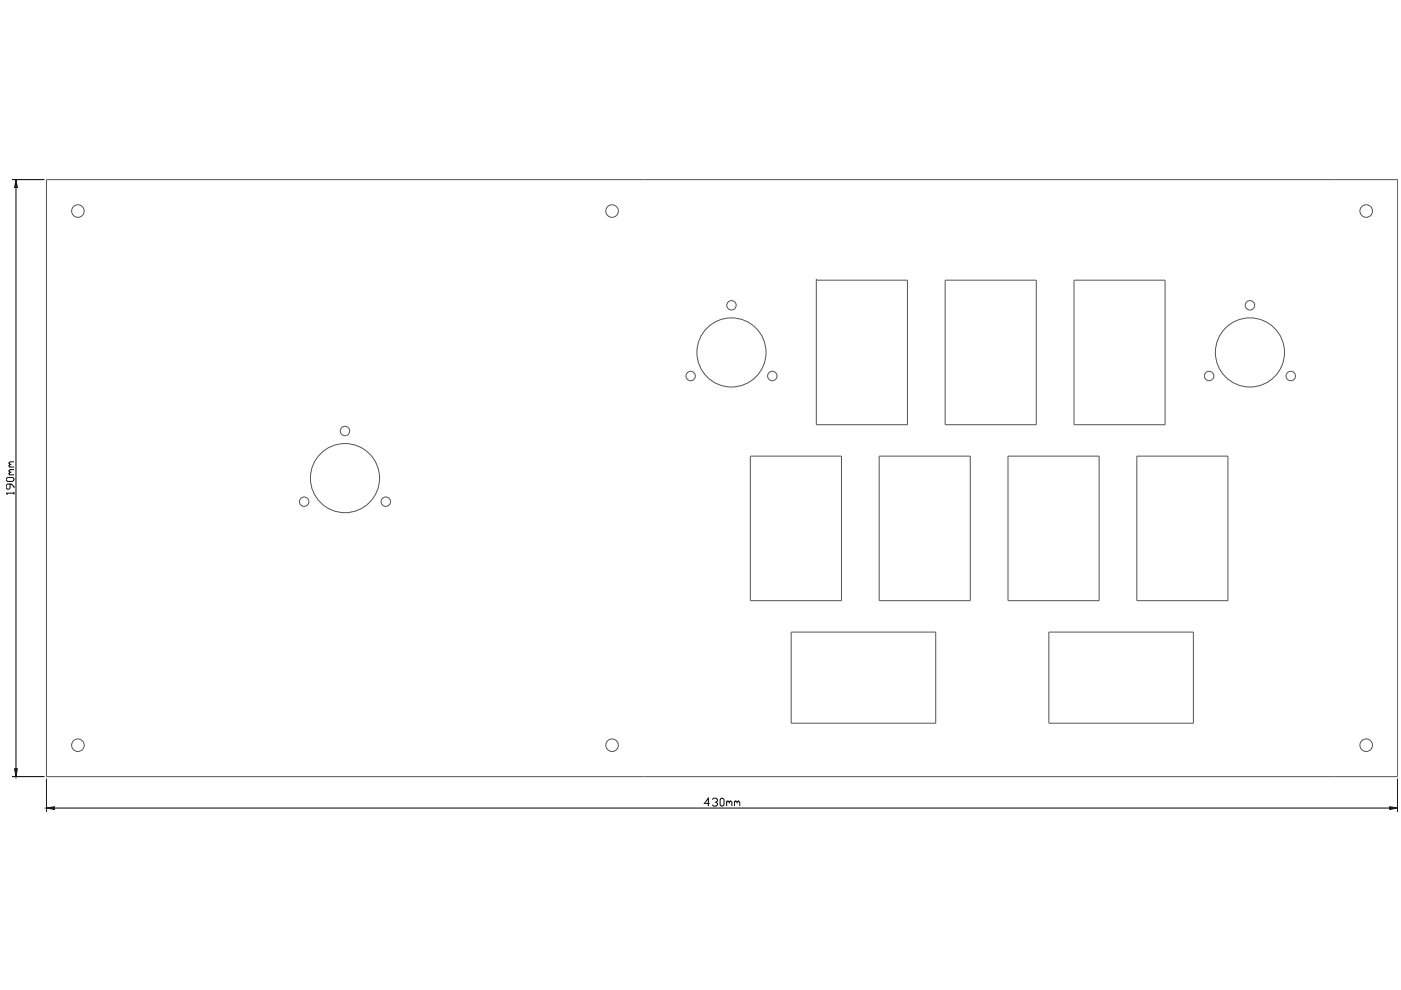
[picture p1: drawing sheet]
<svg xmlns="http://www.w3.org/2000/svg" width="297mm" height="210mm" viewBox="0 0 297 210" stroke-linecap="round" stroke-linejoin="round" font-family="sans-serif">
<!-- layer: cut -->
<g fill="none" stroke="#545454" stroke-width=".21">
<path d="M9.9 38.1h286.4v126.6h-286.4zM173.1 59.4h.1M173.1 59.4h19.3v30.6h-19.3zM200.4 59.4h19.3v30.6h-19.3zM227.7 59.4h19.3v30.6h-19.3zM159.1 96.7h19.3v30.7h-19.3zM186.4 96.7h19.3v30.7h-19.3zM213.7 96.7h19.3v30.7h-19.3zM241 96.7h19.3v30.7h-19.3zM167.7 134h30.7v19.3h-30.7zM222.4 134h30.6v19.3h-30.6z"/>
<circle cx="16.5" cy="44.7" r="1.33"/>
<circle cx="129.8" cy="44.7" r="1.33"/>
<circle cx="289.7" cy="44.7" r="1.33"/>
<circle cx="146.4" cy="79.7" r="1"/>
<circle cx="155.1" cy="74.7" r="7.3"/>
<circle cx="155.1" cy="64.7" r="1"/>
<circle cx="163.7" cy="79.7" r="1"/>
<circle cx="256.4" cy="79.7" r="1"/>
<circle cx="265" cy="74.7" r="7.3"/>
<circle cx="265" cy="64.7" r="1"/>
<circle cx="273.7" cy="79.7" r="1"/>
<circle cx="73.1" cy="91.4" r="1"/>
<circle cx="64.5" cy="106.4" r="1"/>
<circle cx="73.1" cy="101.4" r="7.3"/>
<circle cx="81.8" cy="106.4" r="1"/>
<circle cx="16.5" cy="158" r="1.33"/>
<circle cx="129.8" cy="158" r="1.33"/>
<circle cx="289.7" cy="158" r="1.33"/>
</g>
<!-- layer: 0 -->
<g fill="none" stroke="#000" stroke-width=".21">
<path d="M2.6 38.1h6.8M3.4 39.8v123.2M1.9 99h1.1M2.4 98.5h-.3l-.2 .2 .2 .3M3 99.6h-.9l-.2 .2 .2 .3M3 97.9h-.9l-.2 .3 .2 .3M1.3 101.5l.3-.3h1.1l.3 .3v.3l-.3 .3h-1.1l-.3-.3zM1.9 100.7h1.1M2.1 102.6v.9l-.2 .2h-.3l-.3-.2v-.6l.3-.3h.8l.6 .6v.3M2.4 100.1h-.3l-.2 .3 .2 .3M3 104.6h-1.7l.3 .2M3 104.3v.5"/>
<path d="M2.6 164.7h6.8M9.9 165.1v7.1M11.5 171.3h283.2M150.5 170.4h-1.2l.9-1.2v1.7M151 169.5l.3-.3h.5l.3 .3v.3l-.3 .3h-.2M151.8 170.1l.3 .3v.2l-.3 .3h-.5l-.3-.3M152.7 169.5l.3-.3h.2l.3 .3v1.1l-.3 .3h-.2l-.3-.3zM154.1 170.1l.2-.3 .3 .3v.3M154.1 169.8v1.1M154.6 170.1l.3-.3 .3 .3v.8M155.7 170.1l.3-.3 .3 .3v.3M155.7 169.8v1.1"/>
<path d="M156.3 170.1l.3-.3 .2 .3v.8M296.3 165.1v7.1"/>
</g>
<path d="M3.4 38.1l.3 1.7h-.6zM3.1 163h.6l-.3 1.7zM9.9 171.3l1.6-.3v.6zM294.7 171l1.6 .3-1.6 .3z" fill="#000" stroke="#000" stroke-width=".21"/>
</svg>
